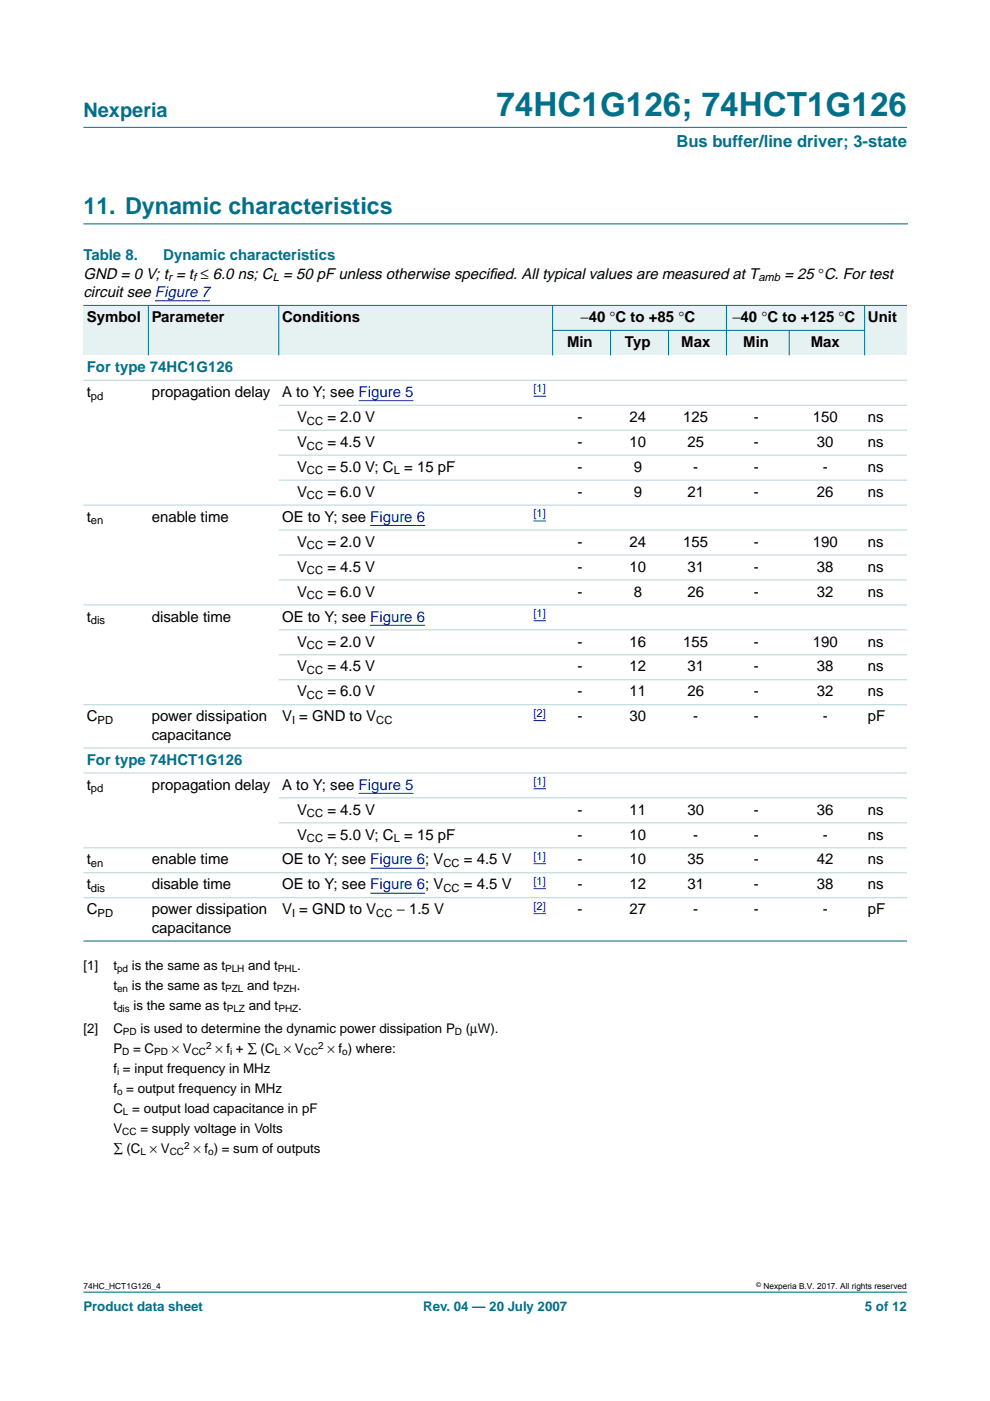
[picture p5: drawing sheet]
<svg xmlns="http://www.w3.org/2000/svg" width="210mm" height="297mm" viewBox="0 0 210 297" stroke-linecap="round" stroke-linejoin="round" font-family="sans-serif">
<defs><g id="words">
<text font-size="7.1" fill="#00708a" x="105.3" y="24.7">74HC1G126; 74HCT1G126</text>
<text font-size="4.9" fill="#00708a" x="17.7" y="45.5">11. Dynamic characteristics</text>
<text font-size="4.2" fill="#00708a" x="17.7" y="24.9">Nexperia</text>
<text font-size="3.5" fill="#00708a" x="143.4" y="31.1">Bus buffer/line driver; 3-state</text>
<g font-size="3.2" fill="#00708a">
<text x="17.7" y="55.2">Table 8.</text>
<text x="34.6" y="55.2">Dynamic characteristics</text>
<text x="18.4" y="78.9">For type 74HC1G126</text>
<text x="18.4" y="162.1">For type 74HCT1G126</text>
</g>
<g font-size="3.2">
<text x="17.7" y="59.1">GND = 0 V; t = t ≤ 6.0 ns; C = 50 pF unless otherwise specif</text>
<text x="103.7" y="59.1">ied. All typical values are measured at T</text>
<text x="166.3" y="59.1">= 25 °C. For test</text>
<text x="17.7" y="63">circuit see Figure 7</text>
<text x="18.4" y="68.3">Symbol</text>
<text x="32.2" y="68.3">Parameter</text>
<text x="59.8" y="68.3">Conditions</text>
<text x="123.1" y="68.3">−40 °C to +85 °C</text>
<text x="155.3" y="68.3">−40 °C to +125 °C</text>
<text x="184" y="68.3">Unit</text>
<text x="120.2" y="73.6">Min</text>
<text x="132.5" y="73.6">Typ</text>
<text x="144.4" y="73.6">Max</text>
<text x="157.6" y="73.6">Min</text>
<text x="171.9" y="73.6">Max</text>
<text x="18.4" y="84.2">t</text>
<text x="32.2" y="84.2">propagation delay</text>
<text x="59.8" y="84.2">A to Y; see Figure 5</text>
<text x="63" y="89.4">V</text>
<text x="69.4" y="89.4">= 2.0 V</text>
<text x="122.4" y="89.4">-</text>
<text x="133.5" y="89.4">24</text>
<text x="144.9" y="89.4">125</text>
<text x="159.8" y="89.4">-</text>
<text x="172.3" y="89.4">150</text>
<text x="184" y="89.4">ns</text>
<text x="63" y="94.7">V</text>
<text x="69.4" y="94.7">= 4.5 V</text>
<text x="122.4" y="94.7">-</text>
<text x="133.5" y="94.7">10</text>
<text x="145.8" y="94.7">25</text>
<text x="159.8" y="94.7">-</text>
<text x="173.2" y="94.7">30</text>
<text x="184" y="94.7">ns</text>
<text x="63" y="100">V</text>
<text x="69.4" y="100">= 5.0 V; C = 15 pF</text>
<text x="122.4" y="100">-</text>
<text x="134.4" y="100">9</text>
<text x="147" y="100">-</text>
<text x="159.8" y="100">-</text>
<text x="174.4" y="100">-</text>
<text x="184" y="100">ns</text>
<text x="63" y="105.3">V</text>
<text x="69.4" y="105.3">= 6.0 V</text>
<text x="122.4" y="105.3">-</text>
<text x="134.4" y="105.3">9</text>
<text x="145.8" y="105.3">21</text>
<text x="159.8" y="105.3">-</text>
<text x="173.2" y="105.3">26</text>
<text x="184" y="105.3">ns</text>
<text x="18.4" y="110.6">t</text>
<text x="32.2" y="110.6">enable time</text>
<text x="59.8" y="110.6">OE to Y; see Figure 6</text>
<text x="63" y="115.9">V</text>
<text x="69.4" y="115.9">= 2.0 V</text>
<text x="122.4" y="115.9">-</text>
<text x="133.5" y="115.9">24</text>
<text x="144.9" y="115.9">155</text>
<text x="159.8" y="115.9">-</text>
<text x="172.3" y="115.9">190</text>
<text x="184" y="115.9">ns</text>
<text x="63" y="121.2">V</text>
<text x="69.4" y="121.2">= 4.5 V</text>
<text x="122.4" y="121.2">-</text>
<text x="133.5" y="121.2">10</text>
<text x="145.8" y="121.2">31</text>
<text x="159.8" y="121.2">-</text>
<text x="173.2" y="121.2">38</text>
<text x="184" y="121.2">ns</text>
<text x="18.4" y="131.8">t</text>
<text x="32.2" y="131.8">disable time</text>
<text x="59.8" y="131.8">OE to Y; see Figure 6</text>
<text x="63" y="126.5">V</text>
<text x="69.4" y="126.5">= 6.0 V</text>
<text x="122.4" y="126.5">-</text>
<text x="134.4" y="126.5">8</text>
<text x="145.8" y="126.5">26</text>
<text x="159.8" y="126.5">-</text>
<text x="173.2" y="126.5">32</text>
<text x="184" y="126.5">ns</text>
<text x="63" y="137.1">V</text>
<text x="69.4" y="137.1">= 2.0 V</text>
<text x="122.4" y="137.1">-</text>
<text x="133.5" y="137.1">16</text>
<text x="144.9" y="137.1">155</text>
<text x="159.8" y="137.1">-</text>
<text x="172.3" y="137.1">190</text>
<text x="184" y="137.1">ns</text>
<text x="63" y="142.4">V</text>
<text x="69.4" y="142.4">= 4.5 V</text>
<text x="122.4" y="142.4">-</text>
<text x="133.5" y="142.4">12</text>
<text x="145.8" y="142.4">31</text>
<text x="159.8" y="142.4">-</text>
<text x="173.2" y="142.4">38</text>
<text x="184" y="142.4">ns</text>
<text x="63" y="147.7">V</text>
<text x="69.4" y="147.7">= 6.0 V</text>
<text x="122.4" y="147.7">-</text>
<text x="133.5" y="147.7">11</text>
<text x="145.8" y="147.7">26</text>
<text x="159.8" y="147.7">-</text>
<text x="173.2" y="147.7">32</text>
<text x="184" y="147.7">ns</text>
<text x="18.4" y="152.9">C</text>
<text x="32.2" y="152.9">power dissipation</text>
<text x="59.8" y="152.9">V = GND to V</text>
<text x="122.4" y="152.9">-</text>
<text x="133.5" y="152.9">30</text>
<text x="147" y="152.9">-</text>
<text x="159.8" y="152.9">-</text>
<text x="174.4" y="152.9">-</text>
<text x="184" y="152.9">pF</text>
<text x="32.2" y="156.8">capacitance</text>
<text x="18.4" y="167.4">t</text>
<text x="32.2" y="167.4">propagation delay</text>
<text x="59.8" y="167.4">A to Y; see Figure 5</text>
<text x="63" y="172.7">V</text>
<text x="69.4" y="172.7">= 4.5 V</text>
<text x="122.4" y="172.7">-</text>
<text x="133.5" y="172.7">11</text>
<text x="145.8" y="172.7">30</text>
<text x="159.8" y="172.7">-</text>
<text x="173.2" y="172.7">36</text>
<text x="184" y="172.7">ns</text>
<text x="63" y="178">V</text>
<text x="69.4" y="178">= 5.0 V; C = 15 pF</text>
<text x="122.4" y="178">-</text>
<text x="133.5" y="178">10</text>
<text x="147" y="178">-</text>
<text x="159.8" y="178">-</text>
<text x="174.4" y="178">-</text>
<text x="184" y="178">ns</text>
<text x="18.4" y="183.3">t</text>
<text x="32.2" y="183.3">enable time</text>
<text x="59.8" y="183.3">OE to Y; see Figure 6; V</text>
<text x="98.3" y="183.3">= 4.5 V</text>
<text x="122.4" y="183.3">-</text>
<text x="133.5" y="183.3">10</text>
<text x="145.8" y="183.3">35</text>
<text x="159.8" y="183.3">-</text>
<text x="173.2" y="183.3">42</text>
<text x="184" y="183.3">ns</text>
<text x="18.4" y="188.6">t</text>
<text x="32.2" y="188.6">disable time</text>
<text x="59.8" y="188.6">OE to Y; see Figure 6; V</text>
<text x="98.3" y="188.6">= 4.5 V</text>
<text x="122.4" y="188.6">-</text>
<text x="133.5" y="188.6">12</text>
<text x="145.8" y="188.6">31</text>
<text x="159.8" y="188.6">-</text>
<text x="173.2" y="188.6">38</text>
<text x="184" y="188.6">ns</text>
<text x="18.4" y="193.9">C</text>
<text x="32.2" y="193.9">power dissipation</text>
<text x="32.2" y="197.7">capacitance</text>
<text x="59.8" y="193.9">V = GND to V</text>
<text x="84.1" y="193.9">− 1.5 V</text>
<text x="122.4" y="193.9">-</text>
<text x="133.5" y="193.9">27</text>
<text x="147" y="193.9">-</text>
<text x="159.8" y="193.9">-</text>
<text x="174.4" y="193.9">-</text>
<text x="184" y="193.9">pF</text>
</g>
<g font-size="2.8">
<text x="17.7" y="205.6">[1]</text>
<text x="24" y="209.9">t</text>
<text x="24" y="205.6">t</text>
<text x="28" y="205.6">is the same as t</text>
<text x="28" y="209.9">is the same as t</text>
<text x="52.4" y="209.9">and t</text>
<text x="52.6" y="205.6">and t</text>
<text x="62.9" y="209.9">.</text>
<text x="63" y="205.6">.</text>
<text x="24" y="214.1">t</text>
<text x="28.3" y="214.1">is the same as t</text>
<text x="52.7" y="214.1">and t</text>
<text x="63.3" y="214.1">.</text>
<text x="17.7" y="219">[2]</text>
<text x="24" y="219">C</text>
<text x="29.8" y="219">is used to determine the dynamic power dissipation P</text>
<text x="98.8" y="219">(µW).</text>
<text x="24" y="227.5">f = input frequency in MHz</text>
<text x="24" y="223.3">P</text>
<text x="28.2" y="223.3">= C</text>
<text x="36.4" y="223.3">× V</text>
<text x="45.7" y="223.3">× f + ∑ (C × V</text>
<text x="69.4" y="223.3">× f ) where:</text>
<text x="24" y="231.7">f = output frequency in MHz</text>
<text x="24" y="236">C = output load capacitance in pF</text>
<text x="24" y="244.4">∑ (C × V</text>
<text x="24" y="240.2">V</text>
<text x="29.8" y="240.2">= supply voltage in Volts</text>
<text x="41" y="244.4">× f ) = sum of outputs</text>
</g>
<g font-size="2.8" fill="#00708a">
<text x="17.7" y="278">Product data sheet</text>
<text x="89.7" y="278">Rev. 04 — 20 July 2007</text>
<text x="183.4" y="278">5 of 12</text>
</g>
<g font-size="2.4">
<text x="35.6" y="59.7">r</text>
<text x="40.9" y="59.7">f</text>
<text x="57.8" y="59.7">L</text>
<text x="160.8" y="59.7">amb</text>
<text x="19.3" y="84.7">pd</text>
<text x="65.1" y="90">CC</text>
<text x="65.1" y="95.3">CC</text>
<text x="65.1" y="100.6">CC</text>
<text x="83.5" y="100.6">L</text>
<text x="65.1" y="105.9">CC</text>
<text x="19.3" y="111.2">en</text>
<text x="65.1" y="116.5">CC</text>
<text x="65.1" y="121.8">CC</text>
<text x="65.1" y="127.1">CC</text>
<text x="19.3" y="132.4">dis</text>
<text x="65.1" y="137.6">CC</text>
<text x="65.1" y="142.9">CC</text>
<text x="65.1" y="148.2">CC</text>
<text x="20.7" y="153.5">PD</text>
<text x="61.9" y="153.5">I</text>
<text x="79.8" y="153.5">CC</text>
<text x="19.3" y="168">pd</text>
<text x="65.1" y="173.3">CC</text>
<text x="65.1" y="178.6">CC</text>
<text x="83.5" y="178.6">L</text>
<text x="19.3" y="183.9">en</text>
<text x="94" y="183.9">CC</text>
<text x="19.3" y="189.1">dis</text>
<text x="94" y="189.1">CC</text>
<text x="20.7" y="194.4">PD</text>
<text x="61.9" y="194.4">I</text>
<text x="79.8" y="194.4">CC</text>
</g>
<g font-size="2.4" fill="#00f">
<text x="113.1" y="83.2">[1]</text>
<text x="113.1" y="109.7">[1]</text>
<text x="113.1" y="130.8">[1]</text>
<text x="113.1" y="152">[2]</text>
<text x="113.1" y="166.5">[1]</text>
<text x="113.1" y="182.3">[1]</text>
<text x="113.1" y="187.6">[1]</text>
<text x="113.1" y="192.9">[2]</text>
</g>
<g font-size="2.1">
<text x="24.8" y="206.1">pd</text>
<text x="47.7" y="206.1">PLH</text>
<text x="58.9" y="206.1">PHL</text>
<text x="24.8" y="210.4">en</text>
<text x="24.8" y="214.6">dis</text>
<text x="47.7" y="210.4">PZL</text>
<text x="48.1" y="214.6">PLZ</text>
<text x="58.7" y="210.4">PZH</text>
<text x="59" y="214.6">PHZ</text>
<text x="26.1" y="219.5">PD</text>
<text x="96.5" y="219.5">D</text>
<text x="25.9" y="223.8">D</text>
<text x="32.7" y="223.8">PD</text>
<text x="40.6" y="223.8">CC</text>
<text x="43.7" y="222.4">2</text>
<text x="48.8" y="223.8">i</text>
<text x="58.2" y="223.8">L</text>
<text x="64.4" y="223.8">CC</text>
<text x="67.5" y="222.4">2</text>
<text x="72.6" y="223.8">o</text>
<text x="24.8" y="228">i</text>
<text x="24.8" y="232.2">o</text>
<text x="26.1" y="236.5">L</text>
<text x="25.9" y="240.7">CC</text>
<text x="29.8" y="244.9">L</text>
<text x="36" y="244.9">CC</text>
<text x="39" y="243.6">2</text>
<text x="44.1" y="244.9">o</text>
</g>
<g font-size="1.8">
<text x="17.7" y="273.4">74HC_HCT1G126_4</text>
<text x="161.9" y="273.4">Nexperia B.V. 2017. All rights reserved</text>
</g>
<text font-size="1.4" x="160.4" y="272.9">©</text>
</g></defs>
<path d="M17.7 47.5h174.7M192.3 273.9h-174.6" fill="none" stroke="#00708a" stroke-width=".21"/>
<path d="M17.7 27h174.6z" fill="#00708a" stroke="#00708a" stroke-width=".21"/>
<path d="M32.9 63.8h11.6" fill="none" stroke="#00f" stroke-width=".21"/>
<g fill="#e6f2f2">
<path d="M17.7 64.8h13.8v10.5h-13.8z" fill-rule="evenodd"/>
<path d="M31.5 64.8h27.6v10.5h-27.6z" fill-rule="evenodd"/>
<path d="M59.1 64.8h58.1v10.5h-58.1z" fill-rule="evenodd"/>
<path d="M117.2 64.8h36.8v5.2h-36.8z" fill-rule="evenodd"/>
<path d="M154 64.8h29.3v5.2h-29.3z" fill-rule="evenodd"/>
<path d="M183.3 64.8h9v10.5h-9z" fill-rule="evenodd"/>
<path d="M117.2 70h12.3v5.3h-12.3z" fill-rule="evenodd"/>
<path d="M129.5 70h12.2v5.3h-12.2z" fill-rule="evenodd"/>
<path d="M141.7 70h12.3v5.3h-12.3z" fill-rule="evenodd"/>
<path d="M154 70h13.3v5.3h-13.3z" fill-rule="evenodd"/>
<path d="M167.3 70h16v5.3h-16z" fill-rule="evenodd"/>
</g>
<g fill="none" stroke="#00f" stroke-width=".21">
<path d="M76 84.9h11.7M113.1 84h2.7M78.5 111.4h11.6M113.1 110.5h2.7M78.5 132.6h11.6M113.1 131.6h2.7M113.1 152.8h2.7M76 168.2h11.7M113.1 167.3h2.7M78.5 184.1h11.6M78.5 189.4h11.6M113.1 183.1h2.7"/>
<path d="M113.1 188.4h2.7M113.1 193.7h2.7"/>
</g>
<g fill="#00708a" stroke="#00708a" stroke-width=".21">
<path d="M31.5 64.7v10.6z"/>
<path d="M59.1 64.7v10.6z"/>
<path d="M117.2 64.7v10.6z"/>
<path d="M129.5 70v5.3z"/>
<path d="M141.7 70v5.3z"/>
<path d="M154 64.7v10.6z"/>
<path d="M167.3 70v5.3z"/>
<path d="M183.3 64.7v10.6z"/>
<path d="M17.7 64.8h174.6z"/>
<path d="M117.1 70h66.3z"/>
<path d="M17.7 199.5h174.6z"/>
</g>
<g fill="#b3d4db" stroke="#b3d4db" stroke-width=".21">
<path d="M17.7 80.6h174.6z"/>
<path d="M59.1 85.9h133.2z"/>
<path d="M59.1 91.2h133.2z"/>
<path d="M59.1 96.5h133.2z"/>
<path d="M59.1 101.8h133.2z"/>
<path d="M17.7 107.1h174.6z"/>
<path d="M59.1 112.4h133.2z"/>
<path d="M59.1 117.7h133.2z"/>
<path d="M59.1 123h133.2z"/>
<path d="M17.7 128.3h174.6z"/>
<path d="M59.1 133.5h133.2z"/>
<path d="M59.1 138.8h133.2z"/>
<path d="M59.1 144.1h133.2z"/>
<path d="M17.7 149.4h174.6z"/>
<path d="M17.7 158.6h174.6z"/>
<path d="M17.7 163.9h174.6z"/>
<path d="M59.1 169.2h133.2z"/>
<path d="M59.1 174.5h133.2z"/>
<path d="M17.7 179.8h174.6z"/>
<path d="M17.7 185h174.6z"/>
<path d="M17.7 190.3h174.6z"/>
</g>
<use href="#words"/>
</svg>
